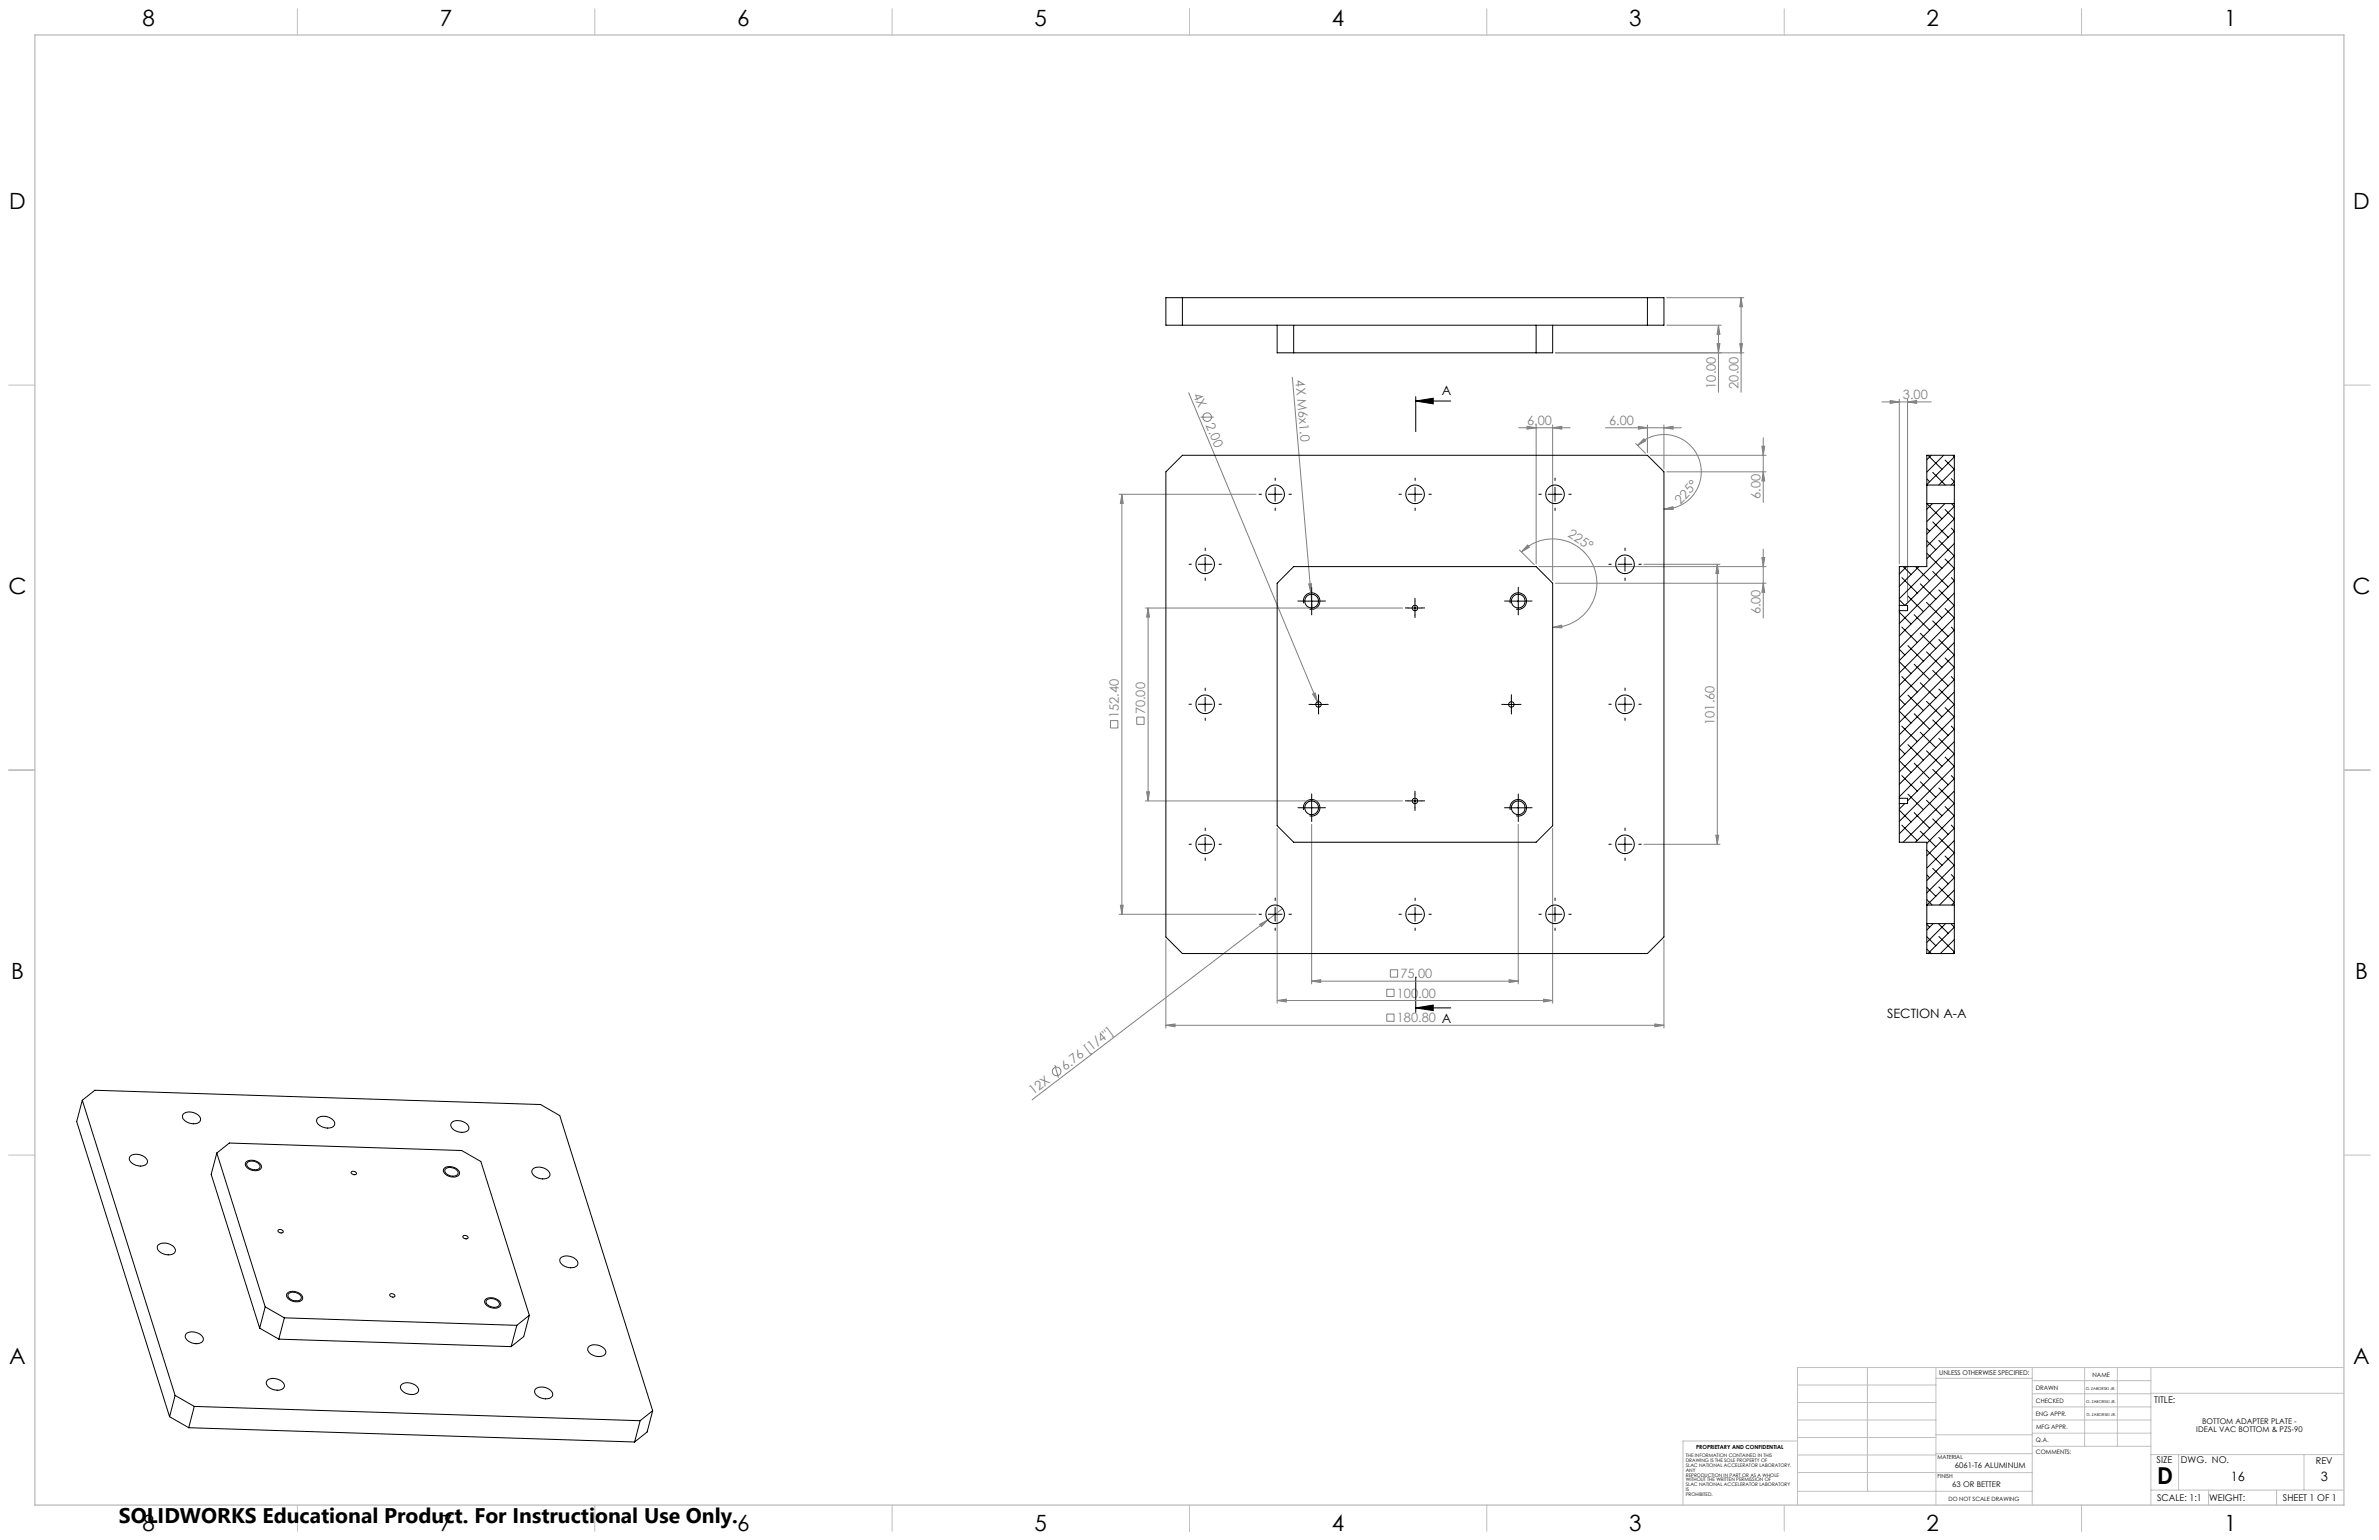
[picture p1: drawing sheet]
<svg xmlns="http://www.w3.org/2000/svg" width="864mm" height="559mm" viewBox="0 0 864 559" stroke-linecap="round" stroke-linejoin="round" font-family="sans-serif">
<defs><g id="words">
<text font-size="8.5" x="783.1" y="538.4">D</text>
<g font-size="8.1">
<text x="51.7" y="9.3">8</text>
<text x="159.7" y="9.3">7</text>
<text x="267.6" y="9.3">6</text>
<text x="375.5" y="9.3">5</text>
<text x="483.5" y="9.3">4</text>
<text x="591.4" y="9.3">3</text>
<text x="699.4" y="9.3">2</text>
<text x="807.3" y="9.3">1</text>
<text x="3.3" y="76">D</text>
<text x="854.2" y="76">D</text>
<text x="3" y="215.7">C</text>
<text x="853.9" y="215.7">C</text>
<text x="4" y="355.4">B</text>
<text x="854.9" y="355.4">B</text>
<text x="3.3" y="495.1">A</text>
<text x="854.2" y="495.1">A</text>
<text x="51.7" y="555.4">8</text>
<text x="159.7" y="555.4">7</text>
<text x="267.6" y="555.4">6</text>
<text x="375.5" y="555.4">5</text>
<text x="483.5" y="555.4">4</text>
<text x="591.4" y="555.4">3</text>
<text x="699.4" y="555.4">2</text>
<text x="807.3" y="555.4">1</text>
</g>
<text font-size="7.7" x="43.2" y="552.5">SOLIDWORKS Educational Product. For Instructional Use Only.</text>
<g font-size="4.7" fill="#808080">
<text x="433" y="143.3" transform="rotate(67 433 143.3)">4X</text>
<text x="470.3" y="138.1" transform="rotate(85 470.3 138.1)">4X M6x1.0</text>
<text x="622.8" y="141" transform="rotate(-90 622.8 141)">10.00</text>
<text x="631" y="141" transform="rotate(-90 631 141)">20.00</text>
<text x="690.8" y="144.8">3.00</text>
<text x="437.6" y="154.4" transform="rotate(67 437.6 154.4)">2.00</text>
<text x="554.3" y="154.2">6.00</text>
<text x="584.1" y="154.2">6.00</text>
<text x="610.1" y="183.2" transform="rotate(-48 610.1 183.2)">225°</text>
<text x="639.1" y="181" transform="rotate(-90 639.1 181)">6.00</text>
<text x="568.9" y="194.7" transform="rotate(33 568.9 194.7)">225°</text>
<text x="639.1" y="222.9" transform="rotate(-90 639.1 222.9)">6.00</text>
<text x="406.2" y="260.5" transform="rotate(-90 406.2 260.5)">152.40</text>
<text x="415.7" y="259.2" transform="rotate(-90 415.7 259.2)">70.00</text>
<text x="622.4" y="263" transform="rotate(-90 622.4 263)">101.60</text>
<text x="508.3" y="354.9">75.00</text>
<text x="507.1" y="362">100.00</text>
<text x="507.1" y="371">180.80 A</text>
<text x="386.7" y="388.6" transform="rotate(-37 386.7 388.6)">6.76 [1/4&quot;]</text>
<text x="375.1" y="397.4" transform="rotate(-37 375.1 397.4)">12X</text>
</g>
<g font-size="4.7">
<text x="523.4" y="143.4">A</text>
<text x="685" y="369.3">SECTION A-A</text>
<text x="809.8" y="537.3">16</text>
<text x="842.4" y="537.3">3</text>
</g>
<g font-size="3.4">
<text x="782" y="508.9">TITLE:</text>
<text x="782.9" y="531">SIZE</text>
<text x="791.7" y="531">DWG. NO.</text>
<text x="840.7" y="531.1">REV</text>
<text x="783" y="544.6">SCALE: 1:1</text>
<text x="801.9" y="544.7">WEIGHT:</text>
<text x="828.7" y="544.6">SHEET 1 OF 1</text>
</g>
<g font-size="2.8">
<text x="797.3" y="519.6">IDEAL VAC BOTTOM &amp; PZS-90</text>
<text x="799.4" y="516.7">BOTTOM ADAPTER PLATE -</text>
<text x="709.6" y="532.7">6061-T6 ALUMINUM</text>
<text x="708.7" y="539.5">63 OR BETTER</text>
</g>
<text font-size="2.4" x="704" y="499.1">UNLESS OTHERWISE SPECIFIED:</text>
<g font-size="2.2">
<text x="759.6" y="499.5">NAME</text>
<text x="739" y="504.3">DRAWN</text>
<text x="739.1" y="509.2">CHECKED</text>
<text x="739" y="513.9">ENG APPR.</text>
<text x="739.1" y="518.6">MFG APPR.</text>
<text x="739.1" y="523.3">Q.A.</text>
<text x="739.1" y="527.5">COMMENTS:</text>
</g>
<text font-size="2.1" x="707.3" y="544.5">DO NOT SCALE DRAWING</text>
<g font-size="2">
<text x="615.7" y="525.8">PROPRIETARY AND CONFIDENTIAL</text>
<text x="703.3" y="529.6">MATERIAL</text>
<text x="703.3" y="536.4">FINISH</text>
</g>
<g font-size="1.8">
<text x="612" y="528.7">THE INFORMATION CONTAINED IN THIS</text>
<text x="612" y="530.5">DRAWING IS THE SOLE PROPERTY OF</text>
<text x="612" y="532.2">SLAC NATIONAL ACCELERATOR LABORATORY.</text>
<text x="612" y="534">ANY</text>
<text x="612" y="535.8">REPRODUCTION IN PART OR AS A WHOLE</text>
<text x="612" y="537.5">WITHOUT THE WRITTEN PERMISSION OF</text>
<text x="612" y="539.3">SLAC NATIONAL ACCELERATOR LABORATORY</text>
<text x="612" y="541.1">IS</text>
<text x="612" y="542.8">PROHIBITED.</text>
</g>
<g font-size="1.4">
<text x="757.1" y="504.3">G. ZABORSKI JR.</text>
<text x="757.3" y="509">G. ZABORSKI JR.</text>
<text x="757.4" y="513.7">G. ZABORSKI JR.</text>
</g>
</g></defs>
<g fill="none" stroke="#808080" stroke-width=".36">
<path d="M605 118h19.8M605 108h28M623.8 118v24.3M623.8 118l.5 3.3h-1zM632 108v34.3M632 108l.5 3.3h-1zM469.1 136.9l6.8 78.2M564.6 128h68.4M623.3 124.7h1l-.5 3.3zM631.5 124.7h1l-.5 3.3zM431.5 142.5l46.8 112.2M440.6 151.3l-4.8 .1"/>
<path d="M551.3 155.2h18.7M554.3 154.7l3.3 .5-3.3 .5zM557.6 154.2v50.4M563.6 155.2l3.3-.5v1zM563.6 154.2v56.4M582.8 155.2h27.6M594.7 154.7l3.3 .5-3.3 .5zM596.7 159.2l.7 .8-2.9 1.6zM598 154.2v10M604 155.2l3.3-.5v1zM604 154.2v16M640.1 158.9v23.5"/>
<path d="M683.1 145.8h18M686.2 145.3l3.3 .5-3.3 .6zM689.5 144.9v59.7M692.5 145.8l3.2-.5v1.1zM692.5 144.9v73.8M406.2 179.4h49.8M407.2 179.4v152.4M407.2 179.4l.5 3.3h-1zM593.8 160.9l3.5 3.6M594.5 161.6a13.5 13.5 0 0 1 22.1 4.4 13.5 13.5 0 0 1-12.6 18.7M599.1 165.2h42M605 171.2h36.1"/>
<path d="M639.6 161.9h1l-.5 3.3zM640.1 171.2l.5 3.3h-1zM551.6 199.6l5.3 5.3M554.5 197.8l.7 .8-2.9 1.7zM604 184.7l3.2-.8 .2 1zM640.1 199.2v25M475.1 211.9l1-.1-.2 3.3zM475.9 215.1l.5 6M552.3 200.3a16.1 16.1 0 0 1 26.2 5.2 16.1 16.1 0 0 1-14.9 22.2M558.6 205.6h82.5M564.6 211.6h76.5M596.8 204.8h27.6"/>
<path d="M623.4 204.8v101.6M623.4 204.8l.5 3.3h-1zM639.6 202.3h1l-.5 3.3zM640.1 211.6l.5 3.3h-1zM415.7 220.6h93.4M416.8 220.6v70M416.8 220.6l.5 3.3h-1.1zM563.6 227.7l3.3-.9 .1 1zM476.5 251.8l.9-.3 .9 3.2zM478.3 254.7l.7 1.8M403.1 261.5h2.7v2.7h-2.7zM412.6 260.2h2.7v2.7h-2.7z"/>
<path d="M415.7 290.6h93.4M416.2 287.3h1.1l-.5 3.3zM476.1 299.1v57.9M551.1 299.1v57.9M463.6 300.6v63.4M563.6 300.6v63.4M596.8 306.4h27.6M622.9 303.1h1l-.5 3.3zM406.2 331.8h49.8M406.7 328.5h1l-.5 3.3zM457.3 335.4l2.9-1.6-2.3 2.4zM460.2 333.8l-85.6 65.3"/>
<path d="M465.6 329.7l-5.4 4.1M423.2 341v32.1M476.1 356l3.3-.5v1zM476.1 356h75M503.4 359h2.7v2.6h-2.7zM504.7 351.9h2.7v2.7h-2.7zM547.8 355.5l3.3 .5-3.3 .5zM604 341v32.1M423.2 372l3.3-.5v1.1zM423.2 372h180.8M463.6 363l3.3-.5v1.1zM463.6 363h100"/>
<path d="M503.4 367.9h2.7v2.7h-2.7zM560.3 362.5l3.3 .5-3.3 .6zM600.7 371.5l3.3 .5-3.3 .6zM382.9 386.5l1.3 4.6"/>
<circle cx="438.2" cy="151.4" r="1.55"/>
<circle cx="383.6" cy="388.8" r="1.56"/>
</g>
<g fill="none" stroke="#000" stroke-width=".36">
<path d="M513.9 145.5h12.7M513.9 143.9v12.7M513.9 145.5l6.4-1v2zM460.4 179.4h5M462.9 176.8v5.1M511.2 179.4h5M513.7 176.8v5.1M562 179.4h5M564.5 176.8v5.1M435 204.8h5M437.5 202.2v5.1M473.3 218.9a2.99 2.99 0 0 1 2.6-3.8 2.99 2.99 0 0 1 3.2 3.3 2.99 2.99 0 0 1-3.7 2.6"/>
<path d="M473.6 218.1h5M476.1 215.6v5M513.6 218.1v5M548.3 218.9a2.99 2.99 0 0 1 2.6-3.8 2.99 2.99 0 0 1 3.2 3.3 2.99 2.99 0 0 1-3.7 2.6M548.6 218.1h5M551.1 215.6v5M587.4 204.8h5M589.9 202.2v5.1M511.1 220.6h5M435 255.6h5M437.5 253v5.1M476.1 255.6h5"/>
<path d="M478.6 253.1v5M546.1 255.6h5M548.6 253.1v5M587.4 255.6h5M589.9 253v5.1M473.3 293.9a2.99 2.99 0 0 1 2.6-3.8 2.99 2.99 0 0 1 3.2 3.3 2.99 2.99 0 0 1-3.7 2.6M473.6 293.1h5M476.1 290.6v5M511.1 290.6h5M513.6 288.1v5M548.3 293.9a2.99 2.99 0 0 1 2.6-3.8 2.99 2.99 0 0 1 3.2 3.3 2.99 2.99 0 0 1-3.7 2.6M548.6 293.1h5"/>
<path d="M551.1 290.6v5M435 306.4h5M437.5 303.8v5.1M587.4 306.4h5M589.9 303.8v5.1M460.4 331.8h5M462.9 329.2v5.1M511.2 331.8h5M513.7 329.2v5.1M562 331.8h5M564.5 329.2v5.1M513.9 354.6v12.7"/>
<path d="M513.9 365.7h12.7M513.9 365.7l6.4-1v2zM89.3 421.6a3.7 3.7 0 0 1 5.6 1.8 2.6 2.6 0 0 1-3.8 1.1 2.08 2.08 0 0 1-1.8-2.9zM161.4 423.8a3.8 3.8 0 0 1 5.4 2 3.1 3.1 0 0 1-4.8 .5 1.56 1.56 0 0 1-.6-2.5zM104.3 469.2a3.7 3.7 0 0 1 5.6 1.8 2.7 2.7 0 0 1-4 1 1.93 1.93 0 0 1-1.6-2.8zM176.2 471.5a3.7 3.7 0 0 1 5.6 1.8 2.68 2.68 0 0 1-4 1 1.92 1.92 0 0 1-1.6-2.8z"/>
</g>
<g fill="none" stroke="#c0c0c0" stroke-width=".36">
<path d="M108 3.2v9.5M215.9 3.2v9.5M323.8 3.2v9.5M431.8 3.2v9.5M539.7 3.2v9.5M647.7 3.2v9.5M755.6 3.2v9.5M3.1 139.7h9.6M850.9 139.7h9.5M3.1 279.4h9.6M850.9 279.4h9.5M3.1 419.1h9.6"/>
<path d="M850.9 419.1h9.5M677.9 496.2v44.9M702.8 496.2v49.9M737.7 496.2v49.9M756.7 496.2v28.6M768.6 496.2v28.6M780.8 496.2v49.9M850.9 496.2h-198.4v49.9M652.5 515.3h50.3M652.5 508.9h50.3M652.5 502.6h50.3M702.8 500.1h34.9"/>
<path d="M737.7 510.5h43.1M737.7 505.7h43.1M737.7 501h43.1M737.7 515.3h43.1M780.8 505.6h70.1M652.5 534.3l85.2 .1M652.5 528h50.3M652.5 521.6h50.3M652.5 522.9h-41.6v23.2M702.8 527.5h35M702.8 520.6h35M737.7 520h43.1"/>
<path d="M737.8 524.8h43M780.8 527.8h70.1M790.9 527.8v12.9M836.4 527.8v12.9M108 546.1v9.6M215.9 546.1v9.6M323.8 546.1v9.6M431.8 546.1v9.6M539.7 546.1v9.6M647.7 546.1v9.6M652.5 541.1h85.2M755.6 546.1v9.6"/>
<path d="M780.8 540.7h70.1M801.7 540.7v5.4M826.4 540.7v5.4"/>
</g>
<path d="M12.7 12.7h838.2v533.4h-838.2z" fill="none" stroke="#c0c0c0" stroke-width=".5"/>
<g fill="none" stroke="#000" stroke-width=".36" stroke-dasharray="15.2 1.3 1.3 1.3">
<path d="M457.9 179.3h-.9M462.9 174.3v-.8M467.9 179.3h.9M508.7 179.3h-.9M513.7 174.3v-.8M518.7 179.3h.9M559.5 179.3h-.9M564.5 174.3v-.8M569.5 179.3h.9M437.5 199.7v-.8M462.9 184.3v.9M513.7 184.3v.9"/>
<path d="M564.5 184.3v.9M589.9 199.7v-.8M432.5 204.7h-.9M437.5 209.7v.9M442.5 204.7h.9M473.7 218.1h-2.5M476.2 215.6v-2.5M478.7 218.1h2.5M513.7 218.1v-1M548.7 218.1h-2.5M551.2 215.6v-2.5M553.7 218.1h2.5"/>
<path d="M584.9 204.7h-.9M589.9 209.7v.9M594.9 204.7h.9M476.2 220.6v2.5M511.2 220.6h-1M513.7 223.1v1M516.2 220.6h1M551.2 220.6v2.5M432.5 255.5h-.9M437.5 250.5v-.8M442.5 255.5h.9M476.2 255.6h-1"/>
<path d="M478.7 253.1v-1M478.7 258.1v1M481.2 255.6h1M546.2 255.6h-1M548.7 253.1v-1M548.7 258.1v1M551.2 255.6h1M584.9 255.5h-.9M589.9 250.5v-.8M594.9 255.5h.9M437.5 260.5v.9M589.9 260.5v.9"/>
<path d="M473.7 293.1h-2.5M476.2 290.6v-2.5M476.2 295.6v2.5M478.7 293.1h2.5M511.2 290.6h-1M513.7 288.1v-1M513.7 293.1v1M516.2 290.6h1M548.7 293.1h-2.5M551.2 290.6v-2.5M551.2 295.6v2.5M553.7 293.1h2.5"/>
<path d="M432.5 306.3h-.9M437.5 301.3v-.8M437.5 311.3v.9M442.5 306.3h.9M584.9 306.3h-.9M589.9 301.3v-.8M589.9 311.3v.9M594.9 306.3h.9M457.9 331.7h-.9M462.9 326.7v-.8M462.9 336.7v.9M467.9 331.7h.9"/>
<path d="M508.7 331.7h-.9M513.7 326.7v-.8M513.7 336.7v.9M518.7 331.7h.9M559.5 331.7h-.9M564.5 326.7v-.8M564.5 336.7v.9M569.5 331.7h.9"/>
</g>
<path d="M513.9 145.5l6.4-1v2zM513.9 365.7l6.4-1v2z" fill="#000"/>
<g fill="#808080">
<path d="M475.1 211.9l1-.1-.2 3.3z"/>
<path d="M476.5 251.8l.9-.3 .9 3.2z"/>
<path d="M457.3 335.4l2.9-1.6-2.3 2.4z"/>
<path d="M554.5 197.8l.7 .8-2.9 1.7zM563.6 227.7l3.3-.9 .1 1z"/>
<path d="M560.3 362.5l3.3 .5-3.3 .6zM463.6 363l3.3-.5v1.1zM563.6 155.2l3.3-.5v1zM554.3 154.7l3.3 .5-3.3 .5z"/>
<path d="M476.1 356l3.3-.5v1zM547.8 355.5l3.3 .5-3.3 .5zM594.7 154.7l3.3 .5-3.3 .5zM604 155.2l3.3-.5v1zM686.2 145.3l3.3 .5-3.3 .6zM692.5 145.8l3.2-.5v1.1z"/>
<path d="M423.2 372l3.3-.5v1.1zM600.7 371.5l3.3 .5-3.3 .6z"/>
<path d="M596.7 159.2l.7 .8-2.9 1.6zM604 184.7l3.2-.8 .2 1z"/>
<path d="M416.2 287.3h1.1l-.5 3.3zM416.8 220.6l.5 3.3h-1.1zM623.3 124.7h1l-.5 3.3zM623.8 118l.5 3.3h-1z"/>
<path d="M407.2 179.4l.5 3.3h-1zM406.7 328.5h1l-.5 3.3zM623.4 204.8l.5 3.3h-1zM622.9 303.1h1l-.5 3.3zM639.6 161.9h1l-.5 3.3zM640.1 171.2l.5 3.3h-1zM639.6 202.3h1l-.5 3.3zM640.1 211.6l.5 3.3h-1zM632 108l.5 3.3h-1zM631.5 124.7h1l-.5 3.3z"/>
</g>
<g fill="none" stroke="#000" stroke-width=".36">
<path d="M423.2 108h180.8v10h-180.8zM429.2 108v10M463.6 118v10h100v-10M469.6 118v10M557.6 118v10M598 108v10M429.2 165.2h168.8l6 6v168.8l-6 6h-168.8l-6-6v-168.8zM699.5 176v6.7M699.5 176v-10.8h9.9v10.8M699.5 176h9.9M699.5 173.8l1 1M699.9 165.2l5.1 5.1"/>
<path d="M701.1 165.2l-1.6 1.6M701.6 171.4l4.6 4.6M705.6 165.2l-6.1 6.1M706.1 166.9l3.3 3.4-5.6 5.7M708.3 173.7l1.1 1.1-1.2 1.2M708.9 165.2l.5 .6-9.9 10M709.4 176v6.7M699.5 182.7v22.9h-10v14.1M699.5 182.7h9.9M699.5 196.2l3.2 3.3M699.5 191.7l1 1.1M699.5 182.7l5.5 5.6"/>
<path d="M701.5 182.7l-2 2.1M701.6 189.4l5.6 5.6M703.8 196.1l5.6 5.6-17.9 18M706 182.7l-6.5 6.6M706.1 184.9l3.3 3.4-9.9 10M708.3 191.6l1.1 1.2-9.9 9.9M708.4 182.7l1 1.1-9.9 10M709.4 182.7v145.7M709.4 197.2l-19.9 20M469.6 205.6h88l6 6v88l-6 6h-88l-6-6v-88zM689.5 219.7v1.9M689.5 219.7h3v1.9h-3"/>
<path d="M689.5 217.7l1.9 2M690.4 209.6l5.6 5.6M690.9 205.6l2.8 2.9M692.1 205.6l-2.6 2.7M692.6 216.3l5.6 5.6M695.4 205.6l5.1 5.1M696.6 205.6l-7.1 7.2M697.1 211.8l5.6 5.7M699.3 218.6l5.7 5.6M699.5 200.7l5.5 5.5M701.6 207.4l5.6 5.6M703.8 214.1l5.6 5.6-19.9 20"/>
<path d="M706.1 202.8l3.3 3.4-19.9 20M708.3 209.6l1.1 1.1-19.9 20M709.4 215.2l-19.9 20M689.5 221.6v68.1M689.5 235.6l2 2.1M689.5 222.1l4.2 4.3M689.6 221.6l-.1 .1M690.4 227.5l5.6 5.7M692.6 234.3l5.6 5.6M694.9 223.1l5.6 5.6M697.1 229.8l5.6 5.6M699.3 236.5l5.7 5.6"/>
<path d="M701.6 225.3l5.6 5.6M703.8 232.1l5.6 5.6-19.9 20M706.1 220.8l3.3 3.4-19.9 20M706.1 238.8l3.3 3.3-19.9 20M708.3 227.5l1.1 1.2-19.9 20M709.4 233.2l-19.9 20M689.5 258.1l4.2 4.3M689.5 253.6l2 2M689.5 240.1l4.2 4.3M690.4 245.5l5.6 5.6M692.6 252.2l5.6 5.6M694.9 259l5.6 5.6"/>
<path d="M694.9 241l5.6 5.6M697.1 247.8l5.6 5.6M699.3 254.5l5.7 5.6M701.6 243.3l5.6 5.6M703.8 250l5.6 5.6-19.9 20M706.1 256.8l3.3 3.3-19.9 20M708.3 245.5l1.1 1.1-19.9 20M709.4 251.1l-19.9 20M689.5 276l4.2 4.3M689.5 271.5l2 2.1M690.4 263.5l5.6 5.6M692.6 270.2l5.6 5.6"/>
<path d="M694.9 276.9l5.6 5.6M697.1 265.7l5.6 5.6M699.3 272.5l5.7 5.6M701.6 279.2l5.6 5.6M701.6 261.2l5.6 5.6M703.8 268l5.6 5.6-16.9 17M706.1 274.7l3.3 3.4-19.9 20M708.3 263.5l1.1 1.1-19.9 20M709.4 269.1l-19.9 20M689.5 289.7v1.9M689.5 291.6v14h10v22.8M689.5 289.7h3v1.9h-3"/>
<path d="M689.5 294l4.2 4.3M689.5 289.5l.1 .2M690.4 299.4l5.6 5.6M690.4 281.4l5.6 5.7M691.4 291.6l-1.9 2M692.6 288.2l5.6 5.6M694.9 294.9l5.6 5.6M697.1 283.7l5.6 5.6M699.3 290.4l5.7 5.6M701.6 297.1l5.6 5.7M703.8 285.9l5.6 5.6-14 14.1M706.1 292.7l3.3 3.3-9.9 10"/>
<path d="M708.3 281.4l1.1 1.1-19.9 20M708.3 299.4l1.1 1.1-9.9 10M709.4 287.1l-18.5 18.5M697.1 301.6l5.6 5.6M699.5 317.5l1 1M699.5 308.5l5.5 5.5M701.6 315.1l5.6 5.6M703.8 303.9l5.6 5.6-9.9 10M706.1 310.6l3.3 3.4-9.9 10M708.3 317.4l1.1 1.1-9.9 9.9M709.4 305l-9.9 10M699.5 328.4v6.7"/>
<path d="M699.5 335.1v10.9h9.9v-10.9M699.5 335.1h9.9M699.5 328.4h9.9M699.5 326.4l1.9 2M699.5 321.9l3.2 3.3M699.5 339.9l3.2 3.3M699.5 335.4l1 1M701.8 335.1l-2.3 2.4M703.7 335.1l3.5 3.6M703.8 321.8l5.6 5.6-.9 1M703.8 339.8l5.6 5.6-.5 .6M706.3 335.1l-6.8 6.8"/>
<path d="M708.3 335.3l1.1 1.1-9.5 9.6M709.4 328.4v6.7M709.4 323l-5.4 5.4M699.5 344.4l1.6 1.6M709.4 340.9l-5 5.1M29.9 399.2l33.7 107.1M29.9 399.2l4.5-3.6 161.9 5.2 6.9 4 33.7 107.1M29.9 399.2l-2.1 7.8 33.8 107.1M47.4 419.4a4.4 4.4 0 0 1 6.2 2 2.84 2.84 0 0 1-4.2 1.4l-.7-.3a2 2 0 0 1-1.3-3.1zM66.7 404.1a4.3 4.3 0 0 1 6.1 2 2.09 2.09 0 0 1-2.6 1.7 3.7 3.7 0 0 1-4-2.9zM78.7 418.4l-2 7.7 17.6 55.8M78.7 418.4l4.6-3.6 84.3 2.7 7 4 17.6 55.8"/>
<path d="M78.7 418.4l17.6 55.8M115.4 405.6a4.3 4.3 0 0 1 6.1 2.1 2.8 2.8 0 0 1-4.1 1.3l-.7-.2a2.02 2.02 0 0 1-1.3-3.2zM164.1 407.2a4.3 4.3 0 0 1 6.2 2 2.41 2.41 0 0 1-3.5 1.6 2.85 2.85 0 0 1-3-3.2zM89.7 421.9a3.1 3.1 0 0 1 4.7 1.4 2.12 2.12 0 0 1-3.2 .9l-.6-.3a1.5 1.5 0 0 1-.9-2zM127.6 425.2a1.01 1.01 0 0 1 1.2-.2 1.01 1.01 0 0 1 .5 1.1 1.02 1.02 0 0 1-1.2 .1 1.02 1.02 0 0 1-.5-1zM161.6 424.2a3.1 3.1 0 0 1 4.7 1.4 2.44 2.44 0 0 1-3.8 .6 1.48 1.48 0 0 1-.9-2zM193.5 424.1a4.3 4.3 0 0 1 6.2 2 2.8 2.8 0 0 1-4.2 1.4l-1.3-.7a1.66 1.66 0 0 1-.7-2.7zM57.6 451.6a4.3 4.3 0 0 1 6.1 2.1 2.09 2.09 0 0 1-2.6 1.6 3.7 3.7 0 0 1-4-2.8zM101 446.3a1 1 0 0 1 1.2-.1 1 1 0 0 1 .5 1 1 1 0 0 1-1.2 .1 1 1 0 0 1-.5-1zM168.2 448.5a.99 .99 0 0 1 1.1-.2 .99 .99 0 0 1 .5 1.1 .99 .99 0 0 1-1.1 .1 .99 .99 0 0 1-.5-1zM203.7 456.3a4.3 4.3 0 0 1 6.1 2 2.38 2.38 0 0 1-3.4 1.7 2.95 2.95 0 0 1-3.1-3.3zM96.3 474.2l-2 7.7"/>
<path d="M96.3 474.2l6.9 4M103.2 478.2l-2 7.7M103.2 478.2l84.4 2.7M104.7 469.5a3.1 3.1 0 0 1 4.7 1.4 2.45 2.45 0 0 1-3.8 .6 1.46 1.46 0 0 1-.9-2zM141.6 469.6a.99 .99 0 0 1 1.1-.1 .99 .99 0 0 1 .5 1 .99 .99 0 0 1-1.1 .1 .99 .99 0 0 1-.5-1zM176.6 471.8a3.1 3.1 0 0 1 4.7 1.4 2.47 2.47 0 0 1-3.9 .6 1.48 1.48 0 0 1-.8-2zM192.2 477.3l-2.1 7.7-4.5 3.6M192.2 477.3l-4.6 3.6M67.7 483.9a4.3 4.3 0 0 1 6.1 2 2.84 2.84 0 0 1-4.1 1.4l-.7-.3a2 2 0 0 1-1.3-3.1zM94.3 481.9l6.9 4M101.2 485.9l84.4 2.7M187.6 480.9l-2 7.7"/>
<path d="M213.8 488.6a4.3 4.3 0 0 1 6.2 2 2.1 2.1 0 0 1-2.7 1.6 3.6 3.6 0 0 1-3.9-2.8zM61.6 514.1l6.9 4M63.6 506.3l6.9 4M63.6 506.3l-2 7.8M68.5 518.1l161.9 5.1M70.5 510.3l161.9 5.2M70.5 510.3l-2 7.8M97.1 500.8a4.3 4.3 0 0 1 6.2 2 2.35 2.35 0 0 1-3.4 1.6l-1.5-.5a2 2 0 0 1-1.3-3.1zM145.8 502.3a4.4 4.4 0 0 1 6.2 2 2.78 2.78 0 0 1-4.2 1.4l-1.3-.6a1.69 1.69 0 0 1-.7-2.8zM194.6 503.9a4.3 4.3 0 0 1 6.1 2 2.09 2.09 0 0 1-2.7 1.7 3.7 3.7 0 0 1-3.9-2.9zM232.4 515.5l-2 7.7M236.9 511.9l-4.5 3.6"/>
<path d="M236.9 511.9l-2 7.7-4.5 3.6"/>
<circle cx="462.9" cy="179.4" r="3.4"/>
<circle cx="513.7" cy="179.4" r="3.4"/>
<circle cx="564.5" cy="179.4" r="3.4"/>
<circle cx="437.5" cy="204.8" r="3.4"/>
<circle cx="476.1" cy="218.1" r="2.51"/>
<circle cx="551.1" cy="218.1" r="2.5"/>
<circle cx="589.9" cy="204.8" r="3.4"/>
<circle cx="513.6" cy="220.6" r=".99"/>
<circle cx="437.5" cy="255.6" r="3.4"/>
<circle cx="478.6" cy="255.6" r=".99"/>
<circle cx="548.6" cy="255.6" r=".99"/>
<circle cx="589.9" cy="255.6" r="3.4"/>
<circle cx="476.1" cy="293.1" r="2.51"/>
<circle cx="513.6" cy="290.6" r=".99"/>
<circle cx="551.1" cy="293.1" r="2.5"/>
<circle cx="437.5" cy="306.4" r="3.4"/>
<circle cx="589.9" cy="306.4" r="3.4"/>
<circle cx="462.9" cy="331.8" r="3.4"/>
<circle cx="513.7" cy="331.8" r="3.4"/>
<circle cx="564.5" cy="331.8" r="3.4"/>
</g>
<use href="#words"/>
</svg>
